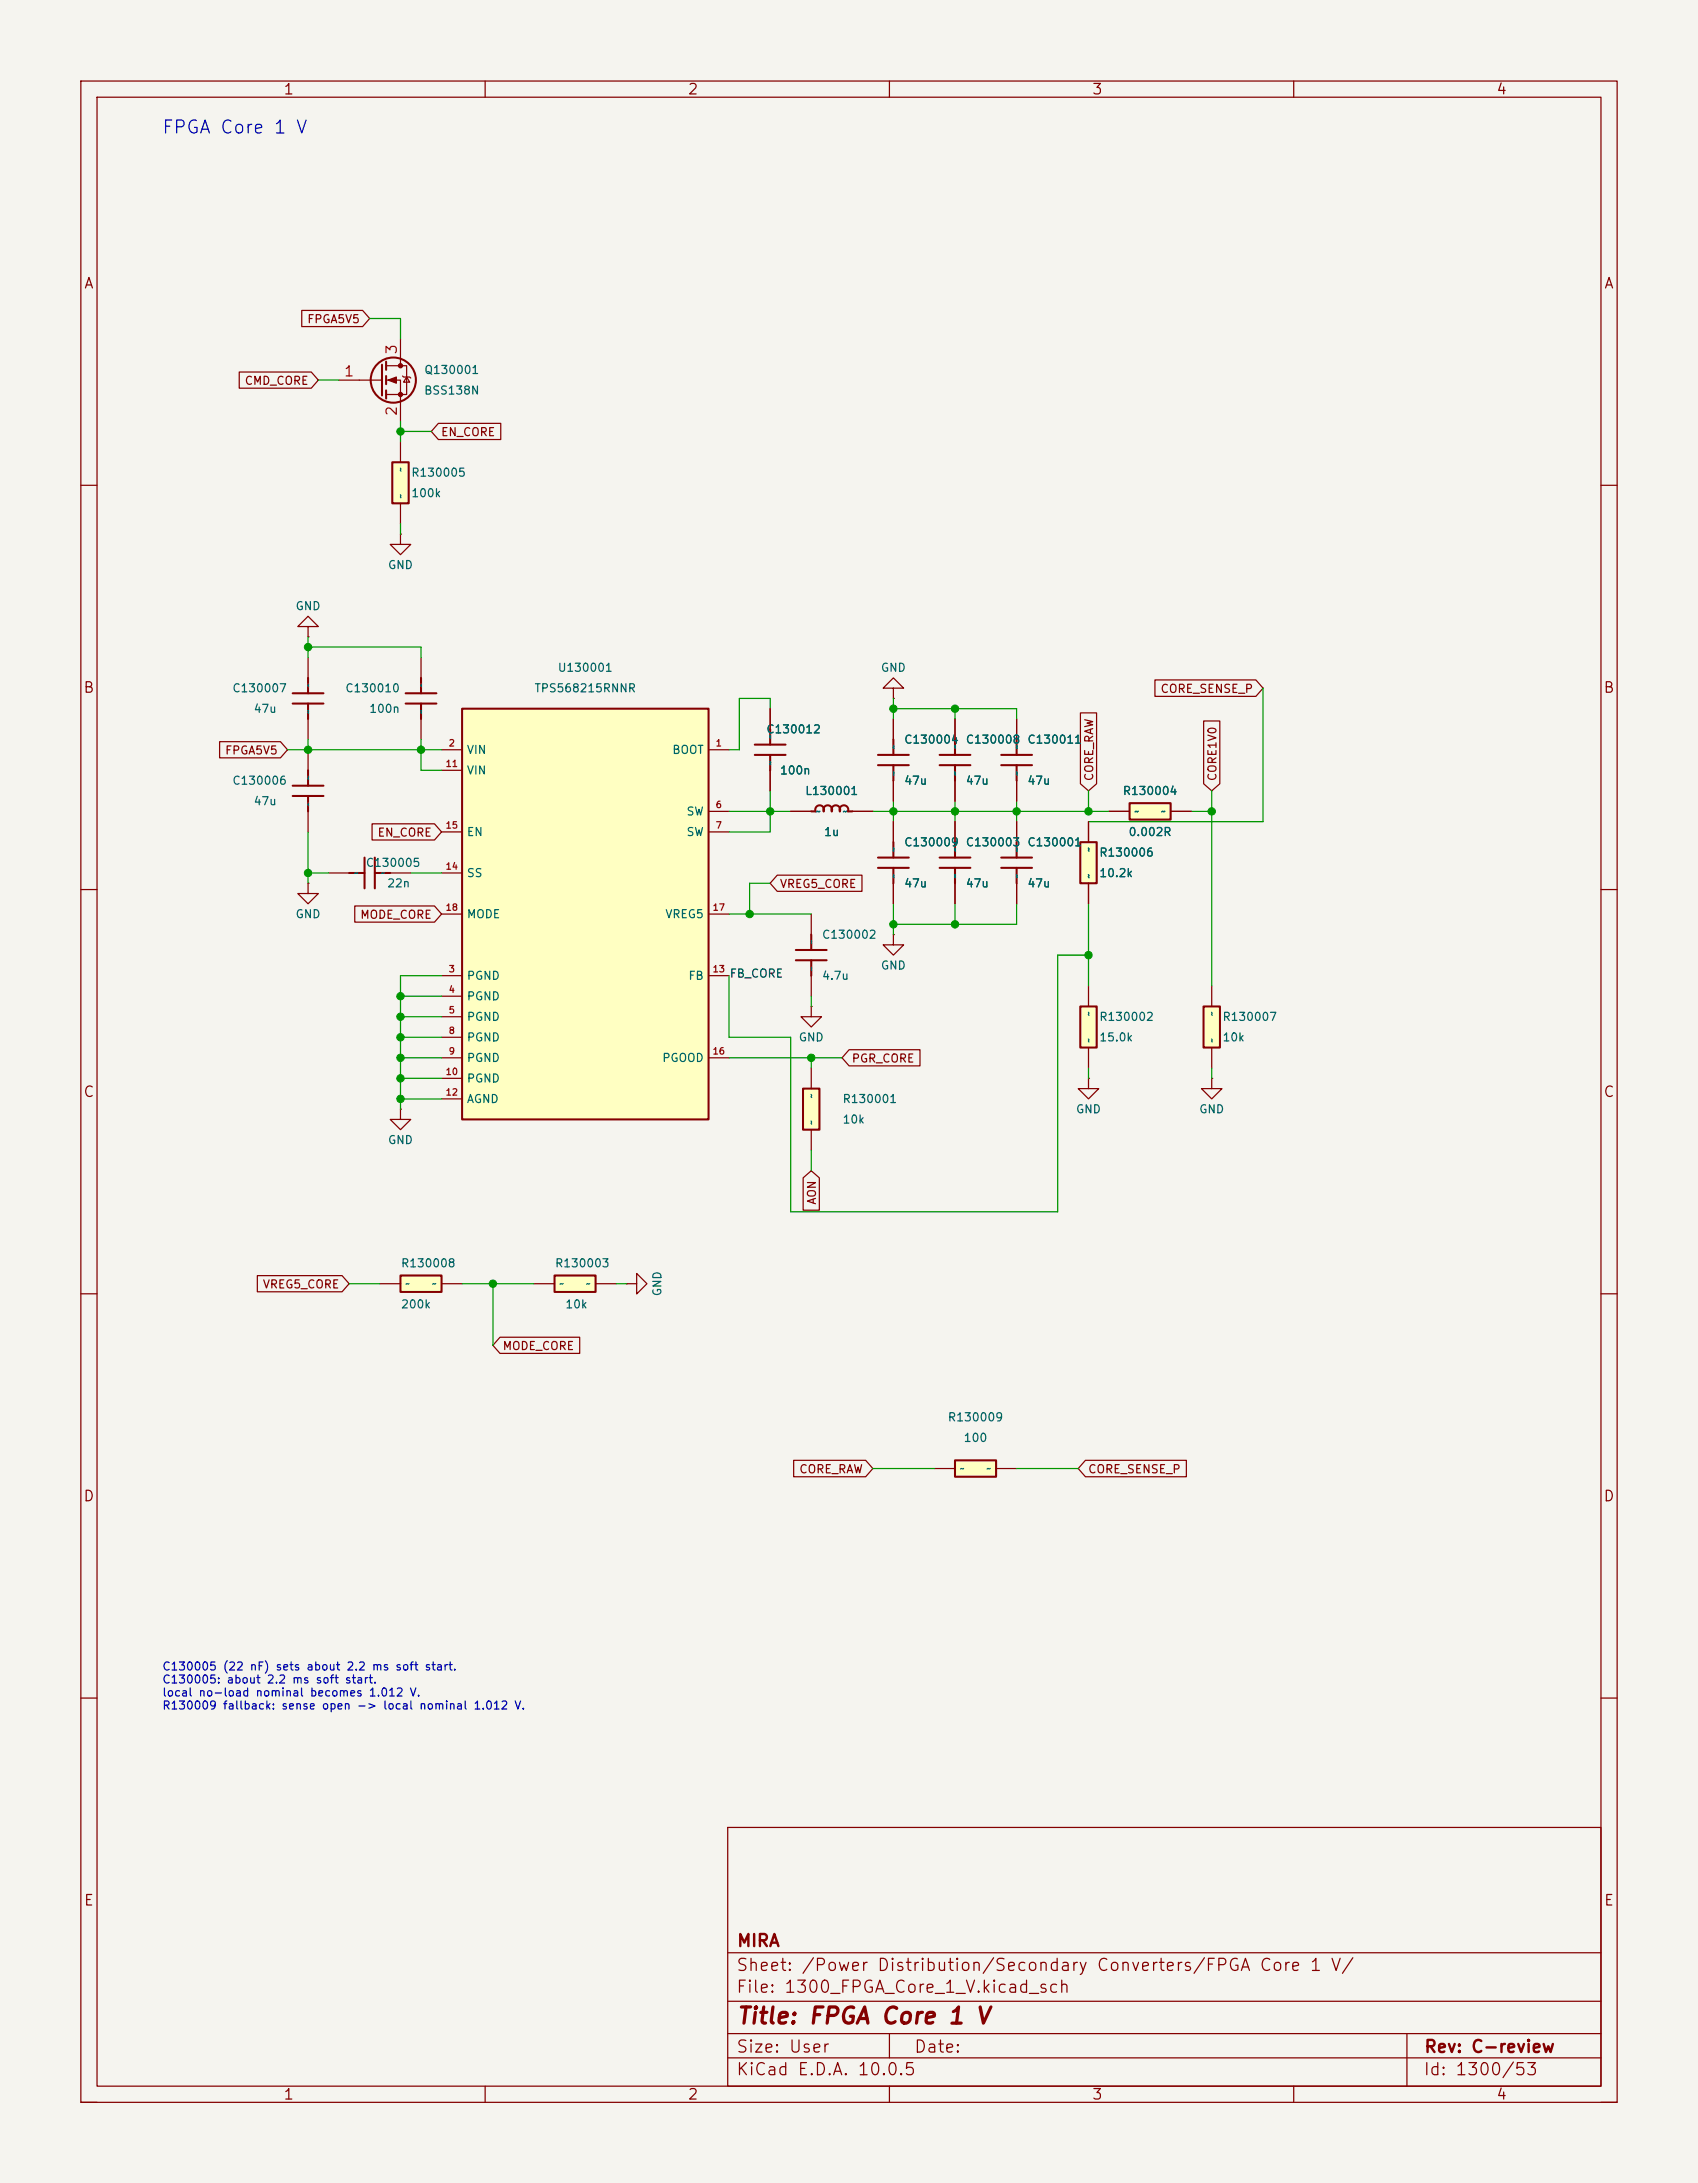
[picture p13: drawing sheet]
<svg xmlns="http://www.w3.org/2000/svg" width="210mm" height="270mm" viewBox="0 0 210 270" stroke-linecap="round" stroke-linejoin="round" font-family="sans-serif">
<defs><g id="words">
<text font-size="2" fill="#840000" x="91" y="250.8">Title: FPGA Core 1 V</text>
<text font-size="1.6" fill="#0000c2" x="19.9" y="16.9">FPGA Core 1 V</text>
<g font-size="1.5" fill="#840000">
<text x="91" y="244.2">Sheet: /Power Distribution/Secondary Converters/FPGA Core 1 V/</text>
<text x="91" y="241.2">MIRA</text>
<text x="91" y="246.9">File: 1300_FPGA_Core_1_V.kicad_sch</text>
<text x="91" y="257.1">KiCad E.D.A. 10.0.5</text>
<text x="91" y="254.3">Size: User</text>
<text x="113" y="254.3">Date:</text>
<text x="176" y="257.1">Id: 1300/53</text>
<text x="176" y="254.3">Rev: C-review</text>
</g>
<g font-size="1.3" fill="#840000">
<text x="35" y="12">1</text>
<text x="85" y="12">2</text>
<text x="135" y="12">3</text>
<text x="185" y="12">4</text>
<text x="10.3" y="36">A</text>
<text x="198.3" y="36">A</text>
<text x="10.2" y="86">B</text>
<text x="198.2" y="86">B</text>
<text x="10.2" y="136">C</text>
<text x="198.2" y="136">C</text>
<text x="10.2" y="186">D</text>
<text x="198.2" y="186">D</text>
<text x="10.3" y="236">E</text>
<text x="198.3" y="236">E</text>
<text x="35" y="260">1</text>
<text x="85" y="260">2</text>
<text x="135" y="260">3</text>
<text x="185" y="260">4</text>
</g>
<g font-size="1.3" fill="#a90000">
<text x="42.4" y="46.9">1</text>
<text x="49.4" y="43.9" transform="rotate(-90 49.4 43.9)">3</text>
<text x="49.4" y="51.6" transform="rotate(-90 49.4 51.6)">2</text>
</g>
<g font-size="1" fill="#840000">
<text x="37.9" y="40.2">FPGA5V5</text>
<text x="30.2" y="47.8">CMD_CORE</text>
<text x="54.5" y="54.2">EN_CORE</text>
<text x="143.4" y="86">CORE_SENSE_P</text>
<text x="27.8" y="93.6">FPGA5V5</text>
<text x="135.4" y="96.7" transform="rotate(-90 135.4 96.7)">CORE_RAW</text>
<text x="150.7" y="96.7" transform="rotate(-90 150.7 96.7)">CORE1V0</text>
<text x="46.6" y="103.7">EN_CORE</text>
<text x="44.5" y="113.9">MODE_CORE</text>
<text x="96.4" y="110.1">VREG5_CORE</text>
<text x="105.3" y="131.7">PGR_CORE</text>
<text x="101.2" y="149.1" transform="rotate(-90 101.2 149.1)">AON</text>
<text x="32.4" y="159.6">VREG5_CORE</text>
<text x="62.1" y="167.2">MODE_CORE</text>
<text x="98.8" y="182.5">CORE_RAW</text>
<text x="134.5" y="182.5">CORE_SENSE_P</text>
</g>
<g font-size="1" fill="#006464">
<text x="52.4" y="46.5">Q130001</text>
<text x="52.4" y="49">BSS138N</text>
<text x="50.8" y="59.2">R130005</text>
<text x="50.8" y="61.7">100k</text>
<text x="47.9" y="70.6">GND</text>
<text x="36.5" y="75.7">GND</text>
<text x="68.9" y="83.3">U130001</text>
<text x="108.9" y="83.3">GND</text>
<text x="28.7" y="85.9">C130007</text>
<text x="31.3" y="88.4">47u</text>
<text x="42.6" y="85.9">C130010</text>
<text x="45.6" y="88.4">100n</text>
<text x="66" y="85.9">TPS568215RNNR</text>
<text x="57.7" y="93.5">VIN</text>
<text x="83.1" y="93.5">BOOT</text>
<text x="94.7" y="91">C130012</text>
<text x="111.7" y="92.2">C130004</text>
<text x="119.4" y="92.2">C130008</text>
<text x="127" y="92.2">C130011</text>
<text x="28.7" y="97.3">C130006</text>
<text x="31.3" y="99.8">47u</text>
<text x="57.7" y="96">VIN</text>
<text x="84.8" y="101.1">SW</text>
<text x="96.4" y="96">100n</text>
<text x="99.5" y="98.6">L130001</text>
<text x="111.7" y="97.3">47u</text>
<text x="119.4" y="97.3">47u</text>
<text x="127" y="97.3">47u</text>
<text x="138.8" y="98.6">R130004</text>
<text x="45.2" y="107.5">C130005</text>
<text x="57.7" y="103.7">EN</text>
<text x="84.8" y="103.7">SW</text>
<text x="101.8" y="103.7">1u</text>
<text x="111.7" y="104.9">C130009</text>
<text x="119.4" y="104.9">C130003</text>
<text x="127" y="104.9">C130001</text>
<text x="135.9" y="106.2">R130006</text>
<text x="139.5" y="103.7">0.002R</text>
<text x="36.5" y="113.8">GND</text>
<text x="47.8" y="110">22n</text>
<text x="57.7" y="108.7">SS</text>
<text x="57.7" y="113.8">MODE</text>
<text x="82.2" y="113.8">VREG5</text>
<text x="111.7" y="110">47u</text>
<text x="119.4" y="110">47u</text>
<text x="127" y="110">47u</text>
<text x="135.9" y="108.7">10.2k</text>
<text x="101.6" y="116.4">C130002</text>
<text x="57.7" y="121.4">PGND</text>
<text x="57.7" y="124">PGND</text>
<text x="85.1" y="121.4">FB</text>
<text x="101.6" y="121.4">4.7u</text>
<text x="108.9" y="120.2">GND</text>
<text x="57.7" y="126.5">PGND</text>
<text x="57.7" y="129.1">PGND</text>
<text x="57.7" y="131.6">PGND</text>
<text x="81.8" y="131.6">PGOOD</text>
<text x="98.7" y="129.1">GND</text>
<text x="135.9" y="126.5">R130002</text>
<text x="135.9" y="129.1">15.0k</text>
<text x="151.1" y="126.5">R130007</text>
<text x="151.1" y="129.1">10k</text>
<text x="57.7" y="134.1">PGND</text>
<text x="57.7" y="136.7">AGND</text>
<text x="104.1" y="136.7">R130001</text>
<text x="133" y="137.9">GND</text>
<text x="148.2" y="137.9">GND</text>
<text x="47.9" y="141.8">GND</text>
<text x="104.1" y="139.2">10k</text>
<text x="49.5" y="157">R130008</text>
<text x="68.6" y="157">R130003</text>
<text x="82" y="160.4" transform="rotate(-90 82 160.4)">GND</text>
<text x="49.5" y="162.1">200k</text>
<text x="69.8" y="162.1">10k</text>
<text x="117.1" y="176.1">R130009</text>
<text x="119.1" y="178.6">100</text>
</g>
<text font-size="1" fill="#0f0f0f" x="90.2" y="121.2">FB_CORE</text>
<g font-size="1" fill="#0000c2">
<text x="20" y="206.9">C130005 (22 nF) sets about 2.2 ms soft start.</text>
<text x="20" y="208.5">C130005: about 2.2 ms soft start.</text>
<text x="20" y="210.1">local no-load nominal becomes 1.012 V.</text>
<text x="20" y="211.7">R130009 fallback: sense open -&gt; local nominal 1.012 V.</text>
</g>
<g font-size=".8" fill="#006464">
<text x="50.1" y="58.4" transform="rotate(-90 50.1 58.4)">~</text>
<text x="50.1" y="61.7" transform="rotate(-90 50.1 61.7)">~</text>
<text x="38.7" y="88.4" transform="rotate(-90 38.7 88.4)">~</text>
<text x="38.7" y="85.1" transform="rotate(-90 38.7 85.1)">~</text>
<text x="52.7" y="88.4" transform="rotate(-90 52.7 88.4)">~</text>
<text x="52.7" y="85.1" transform="rotate(-90 52.7 85.1)">~</text>
<text x="95.9" y="94.7" transform="rotate(-90 95.9 94.7)">~</text>
<text x="95.9" y="91.5" transform="rotate(-90 95.9 91.5)">~</text>
<text x="111.1" y="92.7" transform="rotate(-90 111.1 92.7)">~</text>
<text x="118.7" y="92.7" transform="rotate(-90 118.7 92.7)">~</text>
<text x="126.3" y="92.7" transform="rotate(-90 126.3 92.7)">~</text>
<text x="38.7" y="99.8" transform="rotate(-90 38.7 99.8)">~</text>
<text x="38.7" y="96.5" transform="rotate(-90 38.7 96.5)">~</text>
<text x="100.9" y="101">~</text>
<text x="104.2" y="101">~</text>
<text x="111.1" y="96" transform="rotate(-90 111.1 96)">~</text>
<text x="118.7" y="96" transform="rotate(-90 118.7 96)">~</text>
<text x="126.3" y="96" transform="rotate(-90 126.3 96)">~</text>
<text x="140.2" y="101">~</text>
<text x="143.5" y="101">~</text>
<text x="111.1" y="105.4" transform="rotate(-90 111.1 105.4)">~</text>
<text x="118.7" y="105.4" transform="rotate(-90 118.7 105.4)">~</text>
<text x="126.3" y="105.4" transform="rotate(-90 126.3 105.4)">~</text>
<text x="135.2" y="105.4" transform="rotate(-90 135.2 105.4)">~</text>
<text x="43.7" y="108.6">~</text>
<text x="47" y="108.6">~</text>
<text x="111.1" y="108.7" transform="rotate(-90 111.1 108.7)">~</text>
<text x="118.7" y="108.7" transform="rotate(-90 118.7 108.7)">~</text>
<text x="126.3" y="108.7" transform="rotate(-90 126.3 108.7)">~</text>
<text x="135.2" y="108.7" transform="rotate(-90 135.2 108.7)">~</text>
<text x="100.9" y="116.9" transform="rotate(-90 100.9 116.9)">~</text>
<text x="100.9" y="120.1" transform="rotate(-90 100.9 120.1)">~</text>
<text x="135.2" y="125.7" transform="rotate(-90 135.2 125.7)">~</text>
<text x="150.5" y="125.7" transform="rotate(-90 150.5 125.7)">~</text>
<text x="135.2" y="129" transform="rotate(-90 135.2 129)">~</text>
<text x="150.5" y="129" transform="rotate(-90 150.5 129)">~</text>
<text x="100.9" y="135.9" transform="rotate(-90 100.9 135.9)">~</text>
<text x="100.9" y="139.2" transform="rotate(-90 100.9 139.2)">~</text>
<text x="50.1" y="159.4">~</text>
<text x="53.4" y="159.4">~</text>
<text x="69.1" y="159.4">~</text>
<text x="72.4" y="159.4">~</text>
<text x="118.6" y="182.2">~</text>
<text x="121.9" y="182.2">~</text>
</g>
<g font-size=".8" fill="#a90000">
<text x="55" y="95.1">11</text>
<text x="55.4" y="92.5">2</text>
<text x="88.4" y="92.5">1</text>
<text x="88.4" y="100.1">6</text>
<text x="55" y="107.8">14</text>
<text x="55" y="102.7">15</text>
<text x="88.4" y="102.7">7</text>
<text x="55" y="112.8">18</text>
<text x="88.1" y="112.8">17</text>
<text x="55.4" y="120.5">3</text>
<text x="55.4" y="123">4</text>
<text x="55.4" y="125.5">5</text>
<text x="88.1" y="120.5">13</text>
<text x="55.4" y="128.1">8</text>
<text x="55.4" y="130.6">9</text>
<text x="88.1" y="130.6">16</text>
<text x="55" y="133.2">10</text>
<text x="55" y="135.7">12</text>
</g>
</g></defs>
<path d="M0 0h210v270h-210z" fill="#f5f4ef" stroke="#f5f4ef" stroke-width=".12"/>
<g fill="none" stroke="#840000" stroke-width=".15">
<path d="M10 10h190v250h-190zM12 12h186v246h-186zM60 10v2M110 10v2M160 10v2M41.9 47h5.3M47.8 45.2h2.5v3.6h-2.5M47.8 47h1.7v5.1M49.5 41.9v3.3M49.8 46.5l.1 .1h.8l.1 .2M50.3 46.6l.4 .7h-.8zM10 60h2"/>
<path d="M38.1 77.5h-1.3l1.3-1.3 1.3 1.3h-1.3v1.3M38.1 78.8h.1M198 60h2M38.1 81.3v2.5M38.1 88.9v2.6M38.1 92.7v2.6M52.1 81.3v2.5M52.1 88.9v2.6M110.5 85.1h1.3l-1.3-1.3-1.3 1.3h1.3v1.3M110.5 86.4h.1M10 110h2M38.1 100.4v2.5"/>
<path d="M40.6 108h2.6M48.3 108h2.5M198 110h2M10 160h2M198 160h2M10 210h2M198 210h2M90 226h108v32h-108zM60 258v2M90 254.5h108M90 251.5h108M90 247.5h108"/>
<path d="M90 241.5h108M110 251.5v3M110 258v2M160 258v2M174 251.5v6.5M10 260h2M198 260h2"/>
</g>
<g fill="none" stroke="#840000" stroke-width=".25">
<path d="M47.2 45.1v3.8M47.8 44.7v1M47.8 46.5v1M47.8 48.3v1M36.2 87h3.8M36.2 85.7h3.8M36.2 98.4h3.8M36.2 97.2h3.8M38.1 83.8v1.9M38.1 87v1.9M38.1 95.3v1.9M38.1 98.4v2"/>
<path d="M50.2 87h3.8M50.2 85.7h3.8M52.1 83.8v1.9M52.1 87v1.9M43.2 108h1.9M45.1 106.1v3.8M46.4 108h1.9M46.4 106.1v3.8"/>
<circle cx="48.6" cy="47" r="2.79"/>
</g>
<g fill="#840000" stroke="#840000" stroke-width=".15">
<path d="M48 47l1-.4v.8z"/>
<circle cx="49.5" cy="45.2" r=".25"/>
<circle cx="49.5" cy="48.8" r=".25"/>
</g>
<path d="M48.5 57.2h2v5.1h-2z" fill="#ffffc2"/>
<path d="M48.5 57.2h2v5.1h-2zM100.3 100.4h.6a.54 .54 0 0 1 .5-.8 .54 .54 0 0 1 .5 .8 .54 .54 0 0 1 .5-.8 .54 .54 0 0 1 .5 .8 .54 .54 0 0 1 .5-.8 .54 .54 0 0 1 .5 .8 .54 .54 0 0 1 .5-.8 .54 .54 0 0 1 .5 .8h.5" fill="none" stroke="#840000" stroke-width=".25"/>
<path d="M49.5 54.6v2.6M49.5 66.1v1.2h1.3l-1.3 1.3-1.2-1.3h1.2M49.5 66.1h.1M49.5 62.3v2.5M97.8 100.4h2.5M105.4 100.4h2.5" fill="none" stroke="#840000" stroke-width=".15"/>
<path d="M57.1 87.7h30.5v50.8h-30.5z" fill="#ffffc2"/>
<path d="M57.1 87.7h30.5v50.8h-30.5zM93.3 93.4h3.9M93.3 92.1h3.9M95.2 90.2v1.9M95.2 93.4v1.9M98.4 117.5h3.8M98.4 118.8h3.8M100.3 115.6v1.9M100.3 118.8v1.9" fill="none" stroke="#840000" stroke-width=".25"/>
<g fill="none" stroke="#840000" stroke-width=".15">
<path d="M54.6 92.7h2.5M54.6 95.3h2.5M87.6 92.7h2.6M95.2 87.7v2.5M95.2 95.3v2.5M38.1 109.2v1.3h1.3l-1.3 1.3-1.3-1.3h1.3M38.1 109.2h.1M54.6 102.9h2.5M54.6 108h2.5M54.6 113.1h2.5M87.6 100.4h2.6M87.6 102.9h2.6"/>
<path d="M87.6 113.1h2.6M100.3 113.1v2.5M49.5 137.2v1.3h1.3l-1.3 1.2-1.2-1.2h1.2M49.5 137.2h.1M54.6 120.7h2.5M54.6 123.2h2.5M54.6 125.8h2.5M54.6 128.3h2.5M54.6 130.8h2.5M54.6 133.4h2.5M54.6 135.9h2.5M87.6 120.7h2.6"/>
<path d="M87.6 130.8h2.6M100.3 124.5v1.3h1.3l-1.3 1.2-1.2-1.2h1.2M100.3 124.5h.1M100.3 120.7v2.5"/>
</g>
<path d="M49.5 157.8h5.1v2h-5.1z" fill="#ffffc2"/>
<path d="M49.5 157.8h5.1v2h-5.1z" fill="none" stroke="#840000" stroke-width=".25"/>
<path d="M47 158.8h2.5M54.6 158.8h2.5" fill="none" stroke="#840000" stroke-width=".15"/>
<path d="M68.6 157.8h5.1v2h-5.1z" fill="#ffffc2"/>
<path d="M68.6 157.8h5.1v2h-5.1z" fill="none" stroke="#840000" stroke-width=".25"/>
<path d="M66 158.8h2.6M73.7 158.8h2.5M77.5 158.8h1.2v-1.3l1.3 1.3-1.3 1.2v-1.2M77.5 158.8h.1" fill="none" stroke="#840000" stroke-width=".15"/>
<path d="M148.8 124.5h2.1v5.1h-2.1z" fill="#ffffc2"/>
<path d="M148.8 124.5h2.1v5.1h-2.1z" fill="none" stroke="#840000" stroke-width=".25"/>
<path d="M149.9 121.9v2.6M149.9 129.6v2.5" fill="none" stroke="#840000" stroke-width=".15"/>
<path d="M133.6 124.5h2v5.1h-2z" fill="#ffffc2"/>
<path d="M133.6 124.5h2v5.1h-2z" fill="none" stroke="#840000" stroke-width=".25"/>
<path d="M134.6 121.9v2.6M134.6 129.6v2.5" fill="none" stroke="#840000" stroke-width=".15"/>
<path d="M99.3 134.6h2v5.1h-2z" fill="#ffffc2"/>
<path d="M99.3 134.6h2v5.1h-2z" fill="none" stroke="#840000" stroke-width=".25"/>
<path d="M100.3 132.1v2.5M100.3 139.7v2.6M134.6 133.4v1.2h1.3l-1.3 1.3-1.3-1.3h1.3M134.6 133.4h.1M149.9 133.4v1.2h1.2l-1.2 1.3-1.3-1.3h1.3M149.9 133.4h.1" fill="none" stroke="#840000" stroke-width=".15"/>
<path d="M118.1 180.6h5.1v2h-5.1z" fill="#ffffc2"/>
<g fill="none" stroke="#840000" stroke-width=".25">
<path d="M116.2 93.4h3.8M116.2 94.6h3.8M118.1 91.5v1.9M118.1 94.6v1.9M123.8 93.4h3.8M123.8 94.6h3.8M125.7 91.5v1.9M125.7 94.6v1.9M123.8 106.1h3.8M123.8 107.3h3.8M125.7 104.2v1.9M125.7 107.3v1.9"/>
<path d="M118.1 180.6h5.1v2h-5.1z"/>
</g>
<path d="M118.1 88.9v2.6M118.1 96.5v2.6M125.7 88.9v2.6M125.7 96.5v2.6M110.5 115.6v1.3h1.3l-1.3 1.2-1.3-1.2h1.3M110.5 115.6h.1M125.7 101.6v2.6M125.7 109.2v2.6M115.6 181.6h2.5M123.2 181.6h2.5" fill="none" stroke="#840000" stroke-width=".15"/>
<path d="M133.6 104.2h2v5h-2z" fill="#ffffc2"/>
<path d="M133.6 104.2h2v5h-2z" fill="none" stroke="#840000" stroke-width=".25"/>
<path d="M134.6 101.6v2.6M134.6 109.2v2.6" fill="none" stroke="#840000" stroke-width=".15"/>
<path d="M139.7 99.3h5.1v2.1h-5.1z" fill="#ffffc2"/>
<g fill="none" stroke="#840000" stroke-width=".25">
<path d="M108.6 93.4h3.8M108.6 94.6h3.8M110.5 91.5v1.9M110.5 94.6v1.9M139.7 99.3h5.1v2.1h-5.1zM108.6 106.1h3.8M108.6 107.3h3.8M110.5 104.2v1.9M110.5 107.3v1.9M116.2 106.1h3.8M116.2 107.3h3.8M118.1 104.2v1.9"/>
<path d="M118.1 107.3v1.9"/>
</g>
<g fill="none" stroke="#840000" stroke-width=".15">
<path d="M37.3 38.4h7.5l.9 1-.9 1h-7.5zM29.6 46h8.9l.9 1-.9 1h-8.9zM54.2 52.4h7.7v2h-7.7l-.9-1zM27.2 91.7h7.5l.9 1-.9 1h-7.5zM95.2 87.7v2.5M95.2 95.3v2.5M110.5 88.9v2.6M110.5 96.5v2.6M118.1 88.9v2.6M118.1 96.5v2.6M125.7 88.9v2.6M125.7 96.5v2.6"/>
<path d="M133.6 88.2h2v8.7l-1 .9-1-.9zM142.8 84.1h12.5l.9 1-.9 1h-12.5zM148.9 89.2h2v7.7l-1 .9-1-.9zM43.9 112.1h9.8l.9 1-.9 1h-9.8zM46 101.9h7.7l.9 1-.9 1h-7.7zM96.1 108.2h10.5v2h-10.5l-.9-1zM97.8 100.4h2.5M105.4 100.4h2.5M110.5 101.6v2.6M110.5 109.2v2.6M118.1 101.6v2.6M118.1 109.2v2.6"/>
<path d="M125.7 101.6v2.6M125.7 109.2v2.6M134.6 101.6v2.6M134.6 109.2v2.6M137.2 100.4h2.5M144.8 100.4h2.5M105 129.8h8.8v2h-8.8l-.9-1zM31.8 157.8h10.5l.9 1-.9 1h-10.5zM99.3 145.7l1-.9 1 .9v4h-2zM61.8 165.4h9.9v2h-9.9l-.8-1zM98.2 180.6h8.9l.8 1-.8 1h-8.9zM134.2 180.6h12.5v2h-12.5l-.9-1z"/>
</g>
<g fill="none" stroke="#009600" stroke-width=".15">
<path d="M45.7 39.4h3.8v2.5M39.4 47h2.5M49.5 52.1v2.5M49.5 53.4h3.8M38.1 78.8v2.5M49.5 64.8v1.3M35.6 92.7h19M38.1 91.5v1.2M38.1 80h14v1.3M52.1 91.5v3.8h2.5M95.2 87.7v-1.3h-3.8v6.3h-1.2M95.2 97.8v5.1h-5"/>
<path d="M110.5 87.7h15.2v1.2M110.5 86.4v2.5M110.5 99.1v2.5M118.1 87.7v1.2M118.1 99.1v2.5M125.7 99.1v2.5M134.6 97.8v2.6M149.9 97.8v24.1M156.2 85.1v16.5h-21.6M38.1 108h2.5M38.1 102.9v6.3M50.8 108h3.8"/>
<path d="M90.2 100.4h7.6M90.2 113.1h10.1M95.2 109.2h-2.5v3.9M107.9 100.4h29.3M110.5 111.8v3.8M118.1 111.8v2.5M125.7 111.8v2.5h-15.2M134.6 118.1h-3.8v31.8h-33v-21.6h-7.6v-7.6M134.6 111.8v10.1M147.3 100.4h2.6M49.5 123.2h5.1M49.5 125.8h5.1"/>
<path d="M49.5 135.9h5.1M49.5 128.3h5.1M49.5 133.4h5.1M49.5 130.8h5.1M54.6 120.7h-5.1v16.5M90.2 130.8h13.9M100.3 123.2v1.3M100.3 130.8v1.3M134.6 132.1v1.3M149.9 132.1v1.3M43.2 158.8h3.8M57.1 158.8h8.9"/>
<path d="M61 158.8v7.6M76.2 158.8h1.3M100.3 142.3v2.5M107.9 181.6h7.7M125.7 181.6h7.6"/>
</g>
<g fill="#009600" stroke="#009600" stroke-width=".12">
<circle cx="134.6" cy="100.4" r=".46"/>
<circle cx="125.7" cy="100.4" r=".46"/>
<circle cx="149.9" cy="100.4" r=".46"/>
<circle cx="118.1" cy="100.4" r=".46"/>
<circle cx="38.1" cy="92.7" r=".46"/>
<circle cx="38.1" cy="108" r=".46"/>
<circle cx="38.1" cy="80" r=".46"/>
<circle cx="49.5" cy="53.4" r=".46"/>
<circle cx="52.1" cy="92.7" r=".46"/>
<circle cx="110.5" cy="114.3" r=".46"/>
<circle cx="95.2" cy="100.4" r=".46"/>
<circle cx="110.5" cy="100.4" r=".46"/>
<circle cx="92.7" cy="113.1" r=".46"/>
<circle cx="100.3" cy="130.8" r=".46"/>
<circle cx="118.1" cy="87.7" r=".46"/>
<circle cx="110.5" cy="87.7" r=".46"/>
<circle cx="49.5" cy="130.8" r=".46"/>
<circle cx="49.5" cy="128.3" r=".46"/>
<circle cx="49.5" cy="135.9" r=".46"/>
<circle cx="49.5" cy="133.4" r=".46"/>
<circle cx="49.5" cy="123.2" r=".46"/>
<circle cx="49.5" cy="125.8" r=".46"/>
<circle cx="61" cy="158.8" r=".46"/>
<circle cx="134.6" cy="118.1" r=".46"/>
<circle cx="118.1" cy="114.3" r=".46"/>
</g>
<use href="#words"/>
</svg>
